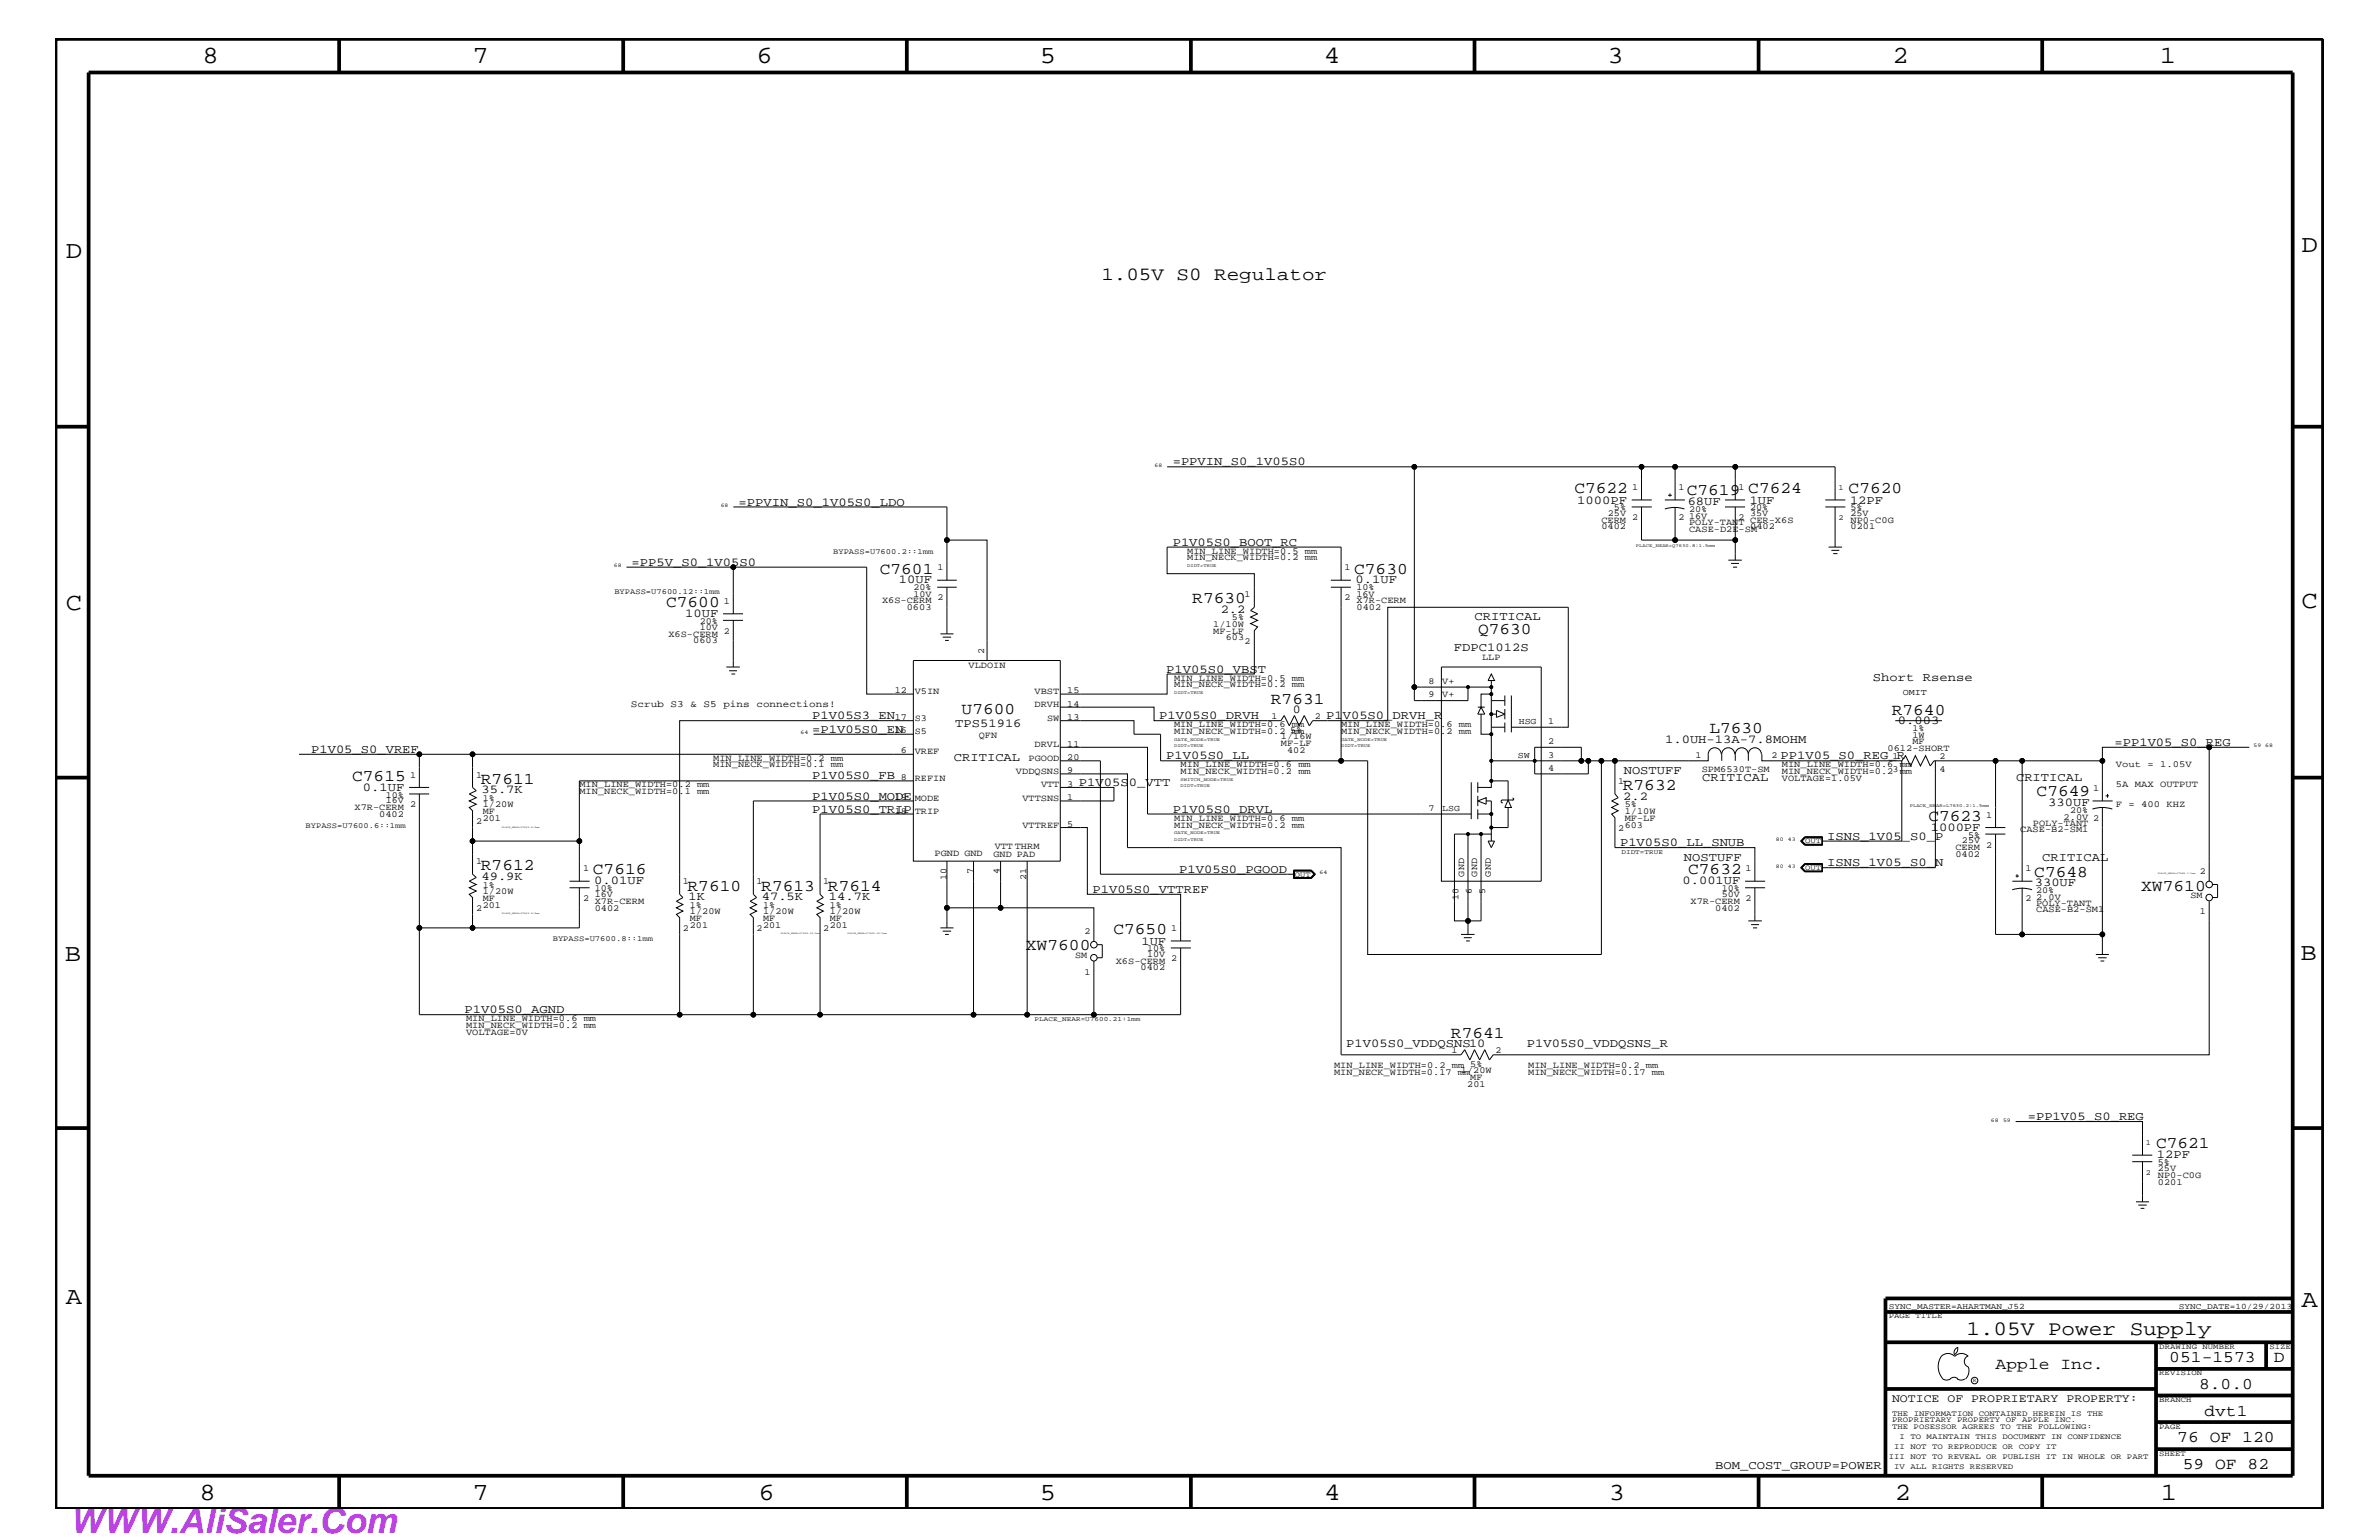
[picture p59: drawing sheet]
<svg xmlns="http://www.w3.org/2000/svg" width="432mm" height="279mm" viewBox="0 0 432 279" stroke-linecap="round" stroke-linejoin="round" font-family="sans-serif">
<defs><g id="words">
<text font-size="6.3" fill="#bd42e3" x="12.7" y="278.1">WWW.AliSaler.Com</text>
<g font-size="4.5">
<text x="36.7" y="11.5">8</text>
<text x="85.8" y="11.5">7</text>
<text x="137.3" y="11.5">6</text>
<text x="188.7" y="11.5">5</text>
<text x="240.3" y="11.5">4</text>
<text x="291.8" y="11.5">3</text>
<text x="343.5" y="11.5">2</text>
<text x="392" y="11.5">1</text>
<text x="11.9" y="46.8">D</text>
<text x="417.7" y="45.7">D</text>
<text x="11.9" y="110.6">C</text>
<text x="417.7" y="110.4">C</text>
<text x="11.8" y="174.3">B</text>
<text x="417.6" y="174.2">B</text>
<text x="11.9" y="236.7">A</text>
<text x="417.7" y="237.1">A</text>
<text x="36.2" y="272.1">8</text>
<text x="85.8" y="272.1">7</text>
<text x="137.7" y="272.1">6</text>
<text x="188.7" y="272.1">5</text>
<text x="240.4" y="272.1">4</text>
<text x="292" y="272.1">3</text>
<text x="343.9" y="272.1">2</text>
<text x="392.2" y="272.1">1</text>
</g>
<text font-size="3.7" x="356.9" y="242.3">1.05V Power Supply</text>
<text font-size="3.4" x="199.9" y="50.7">1.05V S0 Regulator</text>
<g font-size="3">
<text x="285.8" y="89.5">C7622</text>
<text x="306.2" y="89.9">C7619 C7624</text>
<text x="335.5" y="89.5">C7620</text>
<text x="159.7" y="104.1">C7601</text>
<text x="245.8" y="104.1">C7630</text>
<text x="120.9" y="110.2">C7600</text>
<text x="216.4" y="109.4">R7630</text>
<text x="268.3" y="115">Q7630</text>
<text x="174.5" y="129.6">U7600</text>
<text x="230.7" y="127.7">R7631</text>
<text x="343.4" y="129.7">R7640</text>
<text x="310.3" y="133">L7630</text>
<text x="63.9" y="141.7">C7615</text>
<text x="87.3" y="142.2">R7611</text>
<text x="294.6" y="143.4">R7632</text>
<text x="350" y="149">C7623</text>
<text x="369.7" y="144.5">C7649</text>
<text x="87.3" y="157.9">R7612</text>
<text x="107.6" y="158.6">C7616</text>
<text x="124.8" y="161.6">R7610</text>
<text x="138.2" y="161.6">R7613</text>
<text x="150.3" y="161.6">R7614</text>
<text x="306.4" y="158.6">C7632</text>
<text x="369.2" y="159">C7648</text>
<text x="388.6" y="161.6">XW7610</text>
<text x="186.2" y="172.4">XW7600</text>
<text x="202.1" y="169.5">C7650</text>
<text x="263.4" y="188.3">R7641</text>
<text x="391.3" y="208.3">C7621</text>
<text x="362.2" y="248.4">Apple Inc.</text>
<text x="393.7" y="247.1">051-1573</text>
<text x="399.2" y="252">8.0.0</text>
<text x="412.7" y="247.1">D</text>
<text x="400.1" y="256.8">dvt1</text>
<text x="395.2" y="261.6">76 OF 120</text>
<text x="396.2" y="266.6">59 OF 82</text>
</g>
<g font-size="2.2">
<text x="212.9" y="84.4">=PPVIN_S0_1V05S0</text>
<text x="134" y="91.7">=PPVIN_S0_1V05S0_LDO</text>
<text x="286.3" y="91.4">1000PF</text>
<text x="306.3" y="91.6">68UF</text>
<text x="317.6" y="91.4">1UF</text>
<text x="335.8" y="91.4">12PF</text>
<text x="212.9" y="99">P1V05S0_BOOT_RC</text>
<text x="114.6" y="102.6">=PP5V_S0_1V05S0</text>
<text x="163.2" y="105.9">10UF</text>
<text x="246" y="105.9">0.1UF</text>
<text x="124.4" y="112">10UF</text>
<text x="221.6" y="111.2">2.2</text>
<text x="267.6" y="112.6">CRITICAL</text>
<text x="263.9" y="118.1">FDPC1012S</text>
<text x="211.7" y="122">P1V05S0_VBST</text>
<text x="339.9" y="123.6">Short Rsense</text>
<text x="147.4" y="130.5">P1V05S3_EN</text>
<text x="173.4" y="131.9">TPS51916</text>
<text x="210.4" y="130.5">P1V05S0_DRVH</text>
<text x="234.7" y="129.4">0</text>
<text x="240.7" y="130.5">P1V05S0_DRVH_R</text>
<text x="344.5" y="131.3">0.003</text>
<text x="56.5" y="136.6">P1V05_S0_VREF</text>
<text x="147.4" y="133">=P1V05S0_EN</text>
<text x="211.7" y="137.8">P1V05S0_LL</text>
<text x="302.2" y="134.7">1.0UH-13A-7.8MOHM</text>
<text x="323.2" y="137.8">PP1V05_S0_REG_R</text>
<text x="383.8" y="135.3">=PP1V05_S0_REG</text>
<text x="65.9" y="143.5">0.1UF</text>
<text x="87.4" y="144">35.7K</text>
<text x="147.4" y="141.4">P1V05S0_FB</text>
<text x="173.1" y="138">CRITICAL</text>
<text x="195.8" y="142.6">P1V05S0_VTT</text>
<text x="294.7" y="140.4">NOSTUFF</text>
<text x="308.9" y="141.7">CRITICAL</text>
<text x="365.9" y="141.7">CRITICAL</text>
<text x="147.4" y="145.1">P1V05S0_MODE</text>
<text x="147.4" y="147.5">P1V05S0_TRIP</text>
<text x="212.9" y="147.5">P1V05S0_DRVL</text>
<text x="294.6" y="145.1">2.2</text>
<text x="371.8" y="146.2">330UF</text>
<text x="294" y="153.5">P1V05S0_LL_SNUB</text>
<text x="331.6" y="152.3">ISNS_1V05_S0_P</text>
<text x="350.4" y="150.7">1000PF</text>
<text x="87.4" y="159.7">49.9K</text>
<text x="107.9" y="160.5">0.01UF</text>
<text x="198.3" y="162">P1V05S0_VTTREF</text>
<text x="214" y="158.4">P1V05S0_PGOOD</text>
<text x="305.4" y="160.5">0.001UF</text>
<text x="305.6" y="156.2">NOSTUFF</text>
<text x="331.6" y="157.2">ISNS_1V05_S0_N</text>
<text x="369.3" y="160.7">330UF</text>
<text x="370.7" y="156.2">CRITICAL</text>
<text x="125" y="163.4">1K</text>
<text x="138.3" y="163.4">47.5K</text>
<text x="150.5" y="163.4">14.7K</text>
<text x="207.2" y="171.4">1UF</text>
<text x="84.3" y="183.8">P1V05S0_AGND</text>
<text x="244.3" y="189.9">P1V05S0_VDDQSNS10</text>
<text x="277.1" y="189.9">P1V05S0_VDDQSNS_R</text>
<text x="368" y="203.2">=PP1V05_S0_REG</text>
<text x="391.5" y="210.2">12PF</text>
<text x="311.3" y="266.6">BOM_COST_GROUP=POWER</text>
</g>
<text font-size="2.1" x="343.4" y="254.4">NOTICE OF PROPRIETARY PROPERTY:</text>
<text font-size="1.8" x="114.5" y="128.3">Scrub S3 &amp; S5 pins connections!</text>
<g font-size="1.7">
<text x="296.2" y="88.9">1</text>
<text x="304.6" y="88.9">1</text>
<text x="315.6" y="88.9">1</text>
<text x="290.7" y="94.9">CERM</text>
<text x="291.8" y="93.7">25V</text>
<text x="292.9" y="92.6">5%</text>
<text x="296.2" y="94.3">2</text>
<text x="304.6" y="94.3">2</text>
<text x="306.6" y="94.2">16V</text>
<text x="306.6" y="95.2">POLY-TANT CER-X6S</text>
<text x="306.6" y="92.9">20%</text>
<text x="315.6" y="94.3">2</text>
<text x="317.7" y="93.7">35V</text>
<text x="317.7" y="92.6">20%</text>
<text x="335.9" y="92.6">5%</text>
<text x="335.9" y="94.9">NP0-C0G</text>
<text x="335.9" y="93.7">25V</text>
<text x="215.5" y="100.4">MIN_LINE_WIDTH=0.5 mm</text>
<text x="215.5" y="101.6">MIN_NECK_WIDTH=0.2 mm</text>
<text x="290.7" y="96">0402</text>
<text x="306.6" y="96.5">CASE-D2E-SM</text>
<text x="317.7" y="96">0402</text>
<text x="335.9" y="96">0201</text>
<text x="165.8" y="107.1">20%</text>
<text x="170.2" y="103.5">1</text>
<text x="244" y="103.5">1</text>
<text x="246.2" y="107.1">10%</text>
<text x="127" y="113.1">20%</text>
<text x="131.4" y="109.5">1</text>
<text x="160.1" y="109.4">X6S-CERM</text>
<text x="164.6" y="110.6">0603</text>
<text x="165.8" y="108.2">10V</text>
<text x="170.2" y="108.9">2</text>
<text x="220.2" y="113.7">1/10W</text>
<text x="223.6" y="112.6">5%</text>
<text x="225.9" y="108.3">1</text>
<text x="244" y="108.9">2</text>
<text x="246.2" y="108.2">16V</text>
<text x="246.2" y="110.6">0402</text>
<text x="246.2" y="109.4">X7R-CERM</text>
<text x="121.3" y="115.5">X6S-CERM</text>
<text x="125.8" y="116.7">0603</text>
<text x="127" y="114.2">10V</text>
<text x="131.4" y="115">2</text>
<text x="178.6" y="118.6" transform="rotate(-90 178.6 118.6)">2</text>
<text x="220.2" y="115">MF-LF</text>
<text x="222.5" y="116.2">603</text>
<text x="225.9" y="116.8">2</text>
<text x="269" y="119.8">LLP</text>
<text x="162.4" y="125.8">12</text>
<text x="166" y="125.9">V5IN</text>
<text x="175.8" y="121.3">VLDOIN</text>
<text x="187.8" y="125.9">VBST</text>
<text x="193.7" y="125.8">15</text>
<text x="213.1" y="124.7">MIN_NECK_WIDTH=0.2 mm</text>
<text x="213.1" y="123.5">MIN_LINE_WIDTH=0.5 mm</text>
<text x="259.2" y="124.1">8</text>
<text x="261.8" y="124.1">V+</text>
<text x="162.4" y="130.7">17</text>
<text x="166" y="130.8">S3</text>
<text x="187.8" y="128.3">DRVH</text>
<text x="190.1" y="130.8">SW</text>
<text x="193.7" y="128.2">14</text>
<text x="193.7" y="130.7">13</text>
<text x="213.1" y="131.9">MIN_LINE_WIDTH=0.6 mm</text>
<text x="230.8" y="130.4">1</text>
<text x="238.7" y="130.4">2</text>
<text x="243.4" y="131.9">MIN_LINE_WIDTH=0.6 mm</text>
<text x="259.2" y="126.5">9</text>
<text x="261.8" y="126.5">V+</text>
<text x="281" y="131.3">1</text>
<text x="162.4" y="133">16</text>
<text x="163.5" y="136.7">6</text>
<text x="166" y="133.2">S5</text>
<text x="166" y="136.8">VREF</text>
<text x="177.7" y="133.9">QFN</text>
<text x="187.8" y="135.6">DRVL</text>
<text x="193.7" y="135.5">11</text>
<text x="193.7" y="137.9">20</text>
<text x="213.1" y="133.2">MIN_NECK_WIDTH=0.2 mm</text>
<text x="232.5" y="134.1">1/16W</text>
<text x="232.5" y="135.3">MF-LF</text>
<text x="233.6" y="136.6">402</text>
<text x="234.2" y="133">5%</text>
<text x="243.4" y="133.2">MIN_NECK_WIDTH=0.2 mm</text>
<text x="281" y="135">2</text>
<text x="281" y="137.4">3</text>
<text x="307.8" y="137.4">1</text>
<text x="321.6" y="137.4">2</text>
<text x="342.6" y="136.3">0612-SHORT</text>
<text x="343.5" y="137.7">1</text>
<text x="347.1" y="133.9">1W</text>
<text x="347.1" y="132.7">1%</text>
<text x="347.1" y="135.1">MF</text>
<text x="352" y="137.7">2</text>
<text x="74.4" y="141.1">1</text>
<text x="86.4" y="141.1">1</text>
<text x="105.2" y="142.9">MIN_LINE_WIDTH=0.2 mm</text>
<text x="129.5" y="139.2">MIN_NECK_WIDTH=0.1 mm</text>
<text x="129.5" y="138">MIN_LINE_WIDTH=0.2 mm</text>
<text x="163.5" y="141.5">8</text>
<text x="166" y="141.7">REFIN</text>
<text x="184.4" y="140.4">VDDQSNS</text>
<text x="186.7" y="138">PGOOD</text>
<text x="189" y="142.9">VTT</text>
<text x="193.7" y="142.8">3</text>
<text x="193.7" y="140.3">9</text>
<text x="214.3" y="140.4">MIN_NECK_WIDTH=0.2 mm</text>
<text x="214.3" y="139.2">MIN_LINE_WIDTH=0.6 mm</text>
<text x="281" y="139.8">4</text>
<text x="293.7" y="142.3">1</text>
<text x="308.9" y="140">SPM6530T-SM</text>
<text x="323.4" y="139.2">MIN_LINE_WIDTH=0.6 mm</text>
<text x="323.4" y="140.4">MIN_NECK_WIDTH=0.2 mm</text>
<text x="323.4" y="141.7">VOLTAGE=1.05V</text>
<text x="343.5" y="140">3</text>
<text x="352" y="140">4</text>
<text x="379.9" y="143.5">1</text>
<text x="384" y="139.2">Vout = 1.05V</text>
<text x="384" y="142.9">5A MAX OUTPUT</text>
<text x="64.3" y="147">X7R-CERM</text>
<text x="68.8" y="148.2">0402</text>
<text x="70" y="145.7">16V</text>
<text x="70" y="144.7">10%</text>
<text x="74.4" y="146.5">2</text>
<text x="86.4" y="149.5">2</text>
<text x="87.6" y="146.5">1/20W</text>
<text x="87.6" y="145.3">1%</text>
<text x="87.6" y="149">201</text>
<text x="87.6" y="147.7">MF</text>
<text x="105.2" y="144">MIN_NECK_WIDTH=0.1 mm</text>
<text x="162.4" y="145.1">19</text>
<text x="162.4" y="147.6">18</text>
<text x="166" y="145.3">MODE</text>
<text x="166" y="147.7">TRIP</text>
<text x="185.6" y="145.3">VTTSNS</text>
<text x="193.7" y="145.1">1</text>
<text x="213.1" y="149">MIN_LINE_WIDTH=0.6 mm</text>
<text x="259.2" y="147.1">7</text>
<text x="294.9" y="149">MF-LF</text>
<text x="294.9" y="147.7">1/10W</text>
<text x="294.9" y="146.5">5%</text>
<text x="360.5" y="148.4">1</text>
<text x="369" y="149.8">POLY-TANT</text>
<text x="374.6" y="148.7">2.0V 2</text>
<text x="375.8" y="147.5">20%</text>
<text x="384" y="146.5">F = 400 KHZ</text>
<text x="169.6" y="155.4">PGND GND</text>
<text x="180.3" y="155.6">GND PAD</text>
<text x="180.6" y="154.1">VTT THRM</text>
<text x="185.6" y="150.1">VTTREF</text>
<text x="193.7" y="150.1">5</text>
<text x="213.1" y="150.1">MIN_NECK_WIDTH=0.2 mm</text>
<text x="293.7" y="150.7">2</text>
<text x="294.9" y="150.1">603</text>
<text x="354.9" y="155.5">0402</text>
<text x="354.9" y="154.3">CERM</text>
<text x="356.1" y="153">25V</text>
<text x="357.2" y="152">5%</text>
<text x="360.5" y="153.8">2</text>
<text x="366.7" y="151">CASE-B2-SM1</text>
<text x="86.4" y="156.8">1</text>
<text x="87.6" y="161.1">1%</text>
<text x="105.8" y="158">1</text>
<text x="107.9" y="161.7">10%</text>
<text x="124" y="160.5">1</text>
<text x="137.3" y="160.5">1</text>
<text x="149.4" y="160.5">1</text>
<text x="171.8" y="159.6" transform="rotate(-90 171.8 159.6)">10</text>
<text x="176.6" y="158.5" transform="rotate(-90 176.6 158.5)">7</text>
<text x="181.4" y="158.5" transform="rotate(-90 181.4 158.5)">4</text>
<text x="186.3" y="159.6" transform="rotate(-90 186.3 159.6)">21</text>
<text x="265.8" y="159" transform="rotate(-90 265.8 159)">GND</text>
<text x="268.1" y="159" transform="rotate(-90 268.1 159)">GND</text>
<text x="270.6" y="159" transform="rotate(-90 270.6 159)">GND</text>
<text x="312.5" y="161.7">10%</text>
<text x="316.8" y="158">1</text>
<text x="367.6" y="158">1</text>
<text x="369.6" y="162">20%</text>
<text x="399.3" y="158.6">2</text>
<text x="86.4" y="165.3">2</text>
<text x="87.6" y="162.2">1/20W</text>
<text x="87.6" y="164.7">201</text>
<text x="87.6" y="163.5">MF</text>
<text x="105.8" y="163.5">2 X7R-CERM</text>
<text x="107.9" y="162.8">16V</text>
<text x="107.9" y="165.2">0402</text>
<text x="125.2" y="165.9">1/20W</text>
<text x="125.2" y="164.7">1%</text>
<text x="125.2" y="167.1">MF</text>
<text x="138.5" y="165.9">1/20W</text>
<text x="138.5" y="164.7">1%</text>
<text x="138.5" y="167.1">MF</text>
<text x="150.6" y="165.9">1/20W</text>
<text x="150.6" y="164.7">1%</text>
<text x="150.6" y="167.1">MF</text>
<text x="264.8" y="163.3" transform="rotate(-90 264.8 163.3)">10</text>
<text x="267.1" y="162.2" transform="rotate(-90 267.1 162.2)">6</text>
<text x="269.6" y="162.2" transform="rotate(-90 269.6 162.2)">5</text>
<text x="306.8" y="163.9">X7R-CERM 2</text>
<text x="311.3" y="165.2">0402</text>
<text x="312.5" y="162.8">50V</text>
<text x="367.6" y="163.5">2</text>
<text x="369.6" y="163.3">2.0V</text>
<text x="369.6" y="164.4">POLY-TANT</text>
<text x="369.6" y="165.6">CASE-B2-SM1</text>
<text x="397.6" y="162.8">SM</text>
<text x="399.3" y="165.9">1</text>
<text x="124" y="168.9">2</text>
<text x="125.2" y="168.3">201</text>
<text x="137.3" y="168.9">2</text>
<text x="138.5" y="168.3">201</text>
<text x="149.4" y="168.9">2</text>
<text x="150.6" y="168.3">201</text>
<text x="195.2" y="173.8">SM</text>
<text x="196.8" y="169.5">2</text>
<text x="208.2" y="173.7">10V</text>
<text x="208.2" y="172.6">10%</text>
<text x="212.6" y="168.9">1</text>
<text x="196.8" y="176.8">1</text>
<text x="202.5" y="174.9">X6S-CERM</text>
<text x="207" y="176.1">0402</text>
<text x="212.6" y="174.4">2</text>
<text x="84.6" y="185.3">MIN_LINE_WIDTH=0.6 mm</text>
<text x="84.6" y="186.5">MIN_NECK_WIDTH=0.2 mm</text>
<text x="84.6" y="187.7">VOLTAGE=0V</text>
<text x="263.5" y="191">1</text>
<text x="271.4" y="191">2</text>
<text x="242.1" y="193.7">MIN_LINE_WIDTH=0.2 mm 5%</text>
<text x="242.1" y="195">MIN_NECK_WIDTH=0.17 mm</text>
<text x="265.2" y="194.8">1/20W</text>
<text x="266.3" y="197.2">201</text>
<text x="266.9" y="195.9">MF</text>
<text x="277.4" y="195">MIN_NECK_WIDTH=0.17 mm</text>
<text x="277.4" y="193.7">MIN_LINE_WIDTH=0.2 mm</text>
<text x="391.7" y="214.9">0201</text>
<text x="391.7" y="213.6">NP0-C0G</text>
<text x="391.7" y="212.5">25V</text>
<text x="391.7" y="211.4">5%</text>
</g>
<g font-size="1.6">
<text x="275.7" y="131.3">HSG</text>
<text x="345.4" y="126.2">OMIT</text>
<text x="275.5" y="137.4">SW</text>
<text x="261.8" y="147.1">LSG</text>
</g>
<g font-size="1.5">
<text x="342.8" y="237.4">SYNC_MASTER=AHARTMAN_J52</text>
<text x="395.5" y="237.4">SYNC_DATE=10/29/2013</text>
</g>
<g font-size="1.4">
<text x="333.7" y="88.9">1</text>
<text x="333.7" y="94.3">2</text>
<text x="151.2" y="100.4">BYPASS=U7600.2::1mm</text>
<text x="111.5" y="107.7">BYPASS=U7600.12::1mm</text>
<text x="55.5" y="150.1">BYPASS=U7600.6::1mm</text>
<text x="327.7" y="152.9">OUT</text>
<text x="235" y="159">OUT</text>
<text x="327.7" y="157.8">OUT</text>
<text x="100.3" y="170.7">BYPASS=U7600.8::1mm</text>
<text x="389.5" y="207.7">1</text>
<text x="389.5" y="213.2">2</text>
<text x="342.8" y="239.2">PAGE TITLE</text>
<text x="391.9" y="244.7">DRAWING NUMBER</text>
<text x="411.9" y="244.7">SIZE</text>
<text x="391.9" y="249.5">REVISION</text>
<text x="343.4" y="256.8">THE INFORMATION CONTAINED HEREIN IS THE</text>
<text x="391.9" y="254.4">BRANCH</text>
<text x="343.4" y="258">PROPRIETARY PROPERTY OF APPLE INC.</text>
<text x="343.4" y="259.3">THE POSESSOR AGREES TO THE FOLLOWING:</text>
<text x="343.8" y="262.9">II NOT TO REPRODUCE OR COPY IT</text>
<text x="344.8" y="261.1">I TO MAINTAIN THIS DOCUMENT IN CONFIDENCE</text>
<text x="391.9" y="259.3">PAGE</text>
<text x="342.8" y="264.7">III NOT TO REVEAL OR PUBLISH IT IN WHOLE OR PART</text>
<text x="343.8" y="266.6">IV ALL RIGHTS RESERVED</text>
<text x="391.9" y="264.1">SHEET</text>
</g>
<g font-size="1.2">
<text x="294.3" y="155">DIDT=TRUE</text>
<text x="187.8" y="185.3">PLACE_NEAR=U7600.21:1mm</text>
</g>
<g font-size="1">
<text x="209.5" y="84.7">68</text>
<text x="130.8" y="92">68</text>
<text x="111.4" y="102.9">68</text>
<text x="145.3" y="133.2">64</text>
<text x="409" y="135.6">59 68</text>
<text x="322.3" y="152.6">80</text>
<text x="324.5" y="152.6">43</text>
<text x="239.5" y="158.6">64</text>
<text x="322.3" y="157.4">80</text>
<text x="324.5" y="157.4">43</text>
<text x="361.4" y="203.5">68</text>
<text x="363.6" y="203.5">59</text>
<text x="358.1" y="250.7">R</text>
</g>
<g font-size=".8">
<text x="296.9" y="99.3">PLACE_NEAR=Q7630.8:1.5mm</text>
<text x="215.5" y="102.9">DIDT=TRUE</text>
<text x="213.1" y="125.9">DIDT=TRUE</text>
<text x="213.1" y="135.6">DIDT=TRUE</text>
<text x="213.1" y="134.4">GATE_NODE=TRUE</text>
<text x="243.4" y="135.6">DIDT=TRUE</text>
<text x="243.4" y="134.4">GATE_NODE=TRUE</text>
<text x="214.3" y="142.9">DIDT=TRUE</text>
<text x="214.3" y="141.7">SWITCH_NODE=TRUE</text>
<text x="346.6" y="146.5">PLACE_NEAR=L7630.2:1.5mm</text>
<text x="213.1" y="152.6">DIDT=TRUE</text>
<text x="213.1" y="151.3">GATE_NODE=TRUE</text>
</g>
<g font-size=".4">
<text x="91.1" y="150.1">PLACE_NEAR=U7600.8:5mm</text>
<text x="391.7" y="158.6">PLACE_NEAR=C7648.1:1mm</text>
<text x="91.1" y="165.9">PLACE_NEAR=U7600.8:5mm</text>
<text x="141.7" y="169.5">PLACE_NEAR=U7600.19:3mm</text>
<text x="153.8" y="169.5">PLACE_NEAR=U7600.18:3mm</text>
</g>
</g></defs>
<g fill="none" stroke="#000" stroke-width=".18">
<path d="M133.1 92h38.8v13.3M171.9 98h7.3v21.8M211.8 84.7h86.1M256.7 84.7v40M296.2 92h3.6M296.2 90.7h3.6M297.9 92v6h6.1M302.2 92.3a5.8 5.8 0 0 1 3.5 0M302.2 90.7h3.6M302.8 89.9h.6M303.1 89.5v.6M304 84.7h11"/>
<path d="M304 92v6h11M304 84.7v6M304 84.7h-6.1v6M313.1 90.7h3.6M313.1 92h3.6M315 90.7v-6h18.1v6M315 92v9.6M331.3 90.7h3.6M331.3 92h3.6M331.9 99.3h2.4M332.4 99.9h1.4M333.1 92v7.3"/>
<path d="M113.7 102.9h43.6v23h8.5M131.2 112.6h3.7M131.2 111.4h3.7M133.1 102.9v8.5M133.1 112.6v8.4M165.8 119.8h26.6v36.4h-26.6zM170.1 105.3h3.6M170.1 106.5h3.6M170.7 115h2.4M171.1 115.6h1.5M171.5 116.2h.7M171.9 106.5v8.5"/>
<path d="M241.6 106.5h3.6M241.6 105.3h3.6M243.4 105.3v-6h-31.6v4.8h15.9v6.1l-.7 .6 1.3 .6-1.3 .6 1.3 .6-1.3 .5 1.3 .6-.6 .7v7.9h-15.9v3.6h-19.4M243.4 106.5v31.5h4.8v35.2h42.5v-35.2h-2.4M313.7 101.6h2.4M314.2 102.2h1.4M314.5 102.9h.8M332.7 100.4h.8M54.3 136.8h21.8M76.1 136.8h9.7v6.1l.6 .6-1.2 .5 1.2 .7-1.2 .6 1.2 .6-1.2 .6 .6 .6v11.5l.6 .6-1.2 .7 1.2 .6-1.2 .6 1.2 .6-1.2 .5 .6 .6v5.5h19.4v-7.2M76.1 136.8v6.1M85.8 136.8h80"/>
<path d="M131.8 121h2.5M132.3 121.7h1.5M132.8 122.3h.6M147.7 133.2h18.1M165.8 130.8h-42.4v31.4l.6 .6-1.2 .7 1.2 .6-1.2 .6 1.2 .6-1.2 .6 .6 .6v17.6h13.3M192.4 128.3h17.1v2.5h23l.6-1 .9 1.9 .9-1.9 .9 1.9 .9-1.9 1 1.9 .6-.9h13.6v-20.6h32.7v21.7h-10.3M192.4 135.6h15.9v12.1h58.7M192.4 130.8h13.4v2.4h4.9v4.8h32.7M192.4 138h7.3v20.6h35.3M261.6 121h18.1v38.9h-18.1zM266.4 124.7v2.4h-9.7v-2.4h14M268.2 128.3h1.3"/>
<path d="M268.8 129.6v3.6h1.9M268.8 128.3l.7 1.3h-1.3zM270.7 138h16.3v-2.4h-8.4v4.8h9.7v-2.4M270.7 123.5v19.4h-2.5M270.7 127.1h2.4M270.7 122.3l.6 1.2h-1.2zM270.7 131.9h2.4M270.7 125.9h-1.9v2.4M270.7 129.6h.9M271.6 128.9l1.5 .7-1.5 .6zM273.1 126.2v1.8M273.1 128.6v1.9"/>
<path d="M273.1 131.1v1.8M274.3 126.2v6.7M287 138h1.3M290.7 138h2.4M312.4 136.8a1.19 1.19 0 0 0-1.2-1.1 1.19 1.19 0 0 0-1.2 1.1v1.2h-16.9v6l.6 .7-1.2 .6 1.2 .6-1.2 .6 1.2 .6-1.2 .6 .6 .7v5.4h25.4v6.1M314.9 136.8a1.19 1.19 0 0 0-1.2-1.1 1.19 1.19 0 0 0-1.2 1.1v1.2M317.3 136.8a1.19 1.19 0 0 0-1.2-1.1 1.19 1.19 0 0 0-1.1 1.1v1.2M317.3 136.8v1.2M317.3 136.8a1.19 1.19 0 0 1 1.2-1.1 1.19 1.19 0 0 1 1.2 1.1M319.8 136.8v1.2h25.4l.7-.9 .9 1.9 .8-1.9 1 1.9 .9-1.9 .9 1.9 .6-1h11.2M344 130.8h8.5M345.2 138v14.6h-14.5"/>
<path d="M351.3 138v19.4h-20.6M367 138h-4.8v12.1M381.6 138h-14.6v21.9M401 135.6h-19.4v9.7M408.3 135.6h-7.3v24.3M74.3 144h3.6M74.3 142.9h3.6M76.1 144v40.1h47.3M85.8 152.6h19.4v7.3M103.4 159.9h3.6M165.8 147.7h-17v14.5l.6 .6-1.1 .7 1.1 .6-1.1 .6 1.1 .6-1.1 .6 .5 .6v17.6h27.9M165.8 145.3h-29.1v16.9l.6 .6-1.2 .7 1.2 .6-1.2 .6 1.2 .6-1.2 .6 .6 .6v17.6h12.1"/>
<path d="M165.8 141.7h-60.6v10.9M171.9 156.2v8.5h9.7v-8.5M176.7 156.2v27.9h9.7M186.4 156.2v27.9h12.1M192.4 150.1h5v12.1h16.9v8.5M192.4 142.9h9.8v2.4h-9.8M192.4 140.4h12.2v13.4h38.8v37.6h21.8l.7-1 .9 1.9 .8-1.9 1 1.9 .9-1.9 .8 1.9 .7-.9h130v-27.9M234.8 157.8h3.2l.8 .8-.8 .8h-3.2zM234.8 157.9h3.2l.7 .7-.7 .8M234.9 158h3.1l.6 .6-.6 .7h-3.1zM237.9 158l.6 .6-.6 .6h-3v-1.2M266.4 151.3v18.2"/>
<path d="M267 141.9v6.7M268.2 147.7h2.5M268.2 141.9v1.9M268.2 144.4v1.8M268.2 146.8v1.8M268.2 145.3l1.5-.6v1.2zM268.8 151.3v15.8h-4.8v-15.8h6.7M269.7 145.3h1v7.3M270.1 152.6h1.2l-.6 1.2zM270.7 141.7h3v3.4l.6 1.4h-1.2l.6-1.4M272.7 145.1h2M272.8 145.2h-.3v.2v.2h.3"/>
<path d="M273.7 146.5v3.6h-3M274.5 144.8l.2 .2-.2 .1M316.7 159.9h3.7M326.8 152.6l.8-.8h3.2v1.6h-3.2zM326.8 157.4l.8-.7h3.2v1.5h-3.2zM327 152.6l.7-.7h3v1.3h-3zM327.6 151.8l-.7 .8 .7 .7h3.2M327.7 156.7l-.7 .7 .7 .7M330.7 152h-3l-.6 .6 .6 .6M330.7 156.8h-3l-.6 .6 .6 .6h3M330.7 156.7v1.4M330.8 156.7h-3.2l-.7 .7 .7 .7h3.2"/>
<path d="M360.3 151.3h3.7M360.3 150.1h3.7M362.2 151.3v18.2h4.8M365.3 159.9h3.6M365.8 158.9h.6M366.1 158.6v.6M379.8 146.8a5.8 5.8 0 0 1 3.6 0M379.8 145.3h3.7M381.6 146.5v26.7M382.2 144.4h.6M382.5 144v.7M76.1 168.3h9.7"/>
<path d="M103.4 161.1h3.6M170.7 168.3h2.4M171.1 168.9h1.5M171.5 169.5h.7M171.9 164.7v3.6M181.6 164.7h16.9v6M199.1 171.4h1v2.4h-1M212.5 172h3.7M212.5 170.7h3.7M214.3 172v12.1h-15.8v-9.7M265.2 169.5h2.4M265.7 170.1h1.4"/>
<path d="M266.1 170.7h.7M316.7 161.1h3.7M317.3 167.1h2.5M317.8 167.8h1.5M318.2 168.3h.7M318.5 161.1v6M365.2 161.4a5.9 5.9 0 0 1 3.6 0M367 161.1v8.4h14.6M380.4 173.2h2.4M380.8 173.8h1.6M381.3 174.4h.6M401.6 160.5h.9v2.3h-.9"/>
<path d="M365.8 203.5h23.1v6.1M387 209.6h3.7M387 210.8h3.7M387.7 218h2.4M388.1 218.6h1.5M388.5 219.2h.7M388.9 210.8v7.2M352.3 246.1a1.72 1.72 0 0 1 2.5 0 1.69 1.69 0 0 1 2.4 0M352.4 246a3.2 3.2 0 0 0 .4 4.3l.8 .1 .4-.2M354 250.2l.7-.3 .7 .3M355.2 250.2l.7 .2 .7-.2M355.3 244.4v.3a1.18 1.18 0 0 1-.6 1.1"/>
<path d="M355.4 244.4a.99 .99 0 0 0-.6 1.4M357.2 246a1.04 1.04 0 0 0-.7 1 1.04 1.04 0 0 0 .7 1M357.3 248l.1 .7a2.11 2.11 0 0 1-.6 1.5"/>
<circle cx="171.9" cy="98" r=".42"/>
<circle cx="256.7" cy="84.7" r=".42"/>
<circle cx="297.9" cy="84.7" r=".42"/>
<circle cx="304" cy="84.7" r=".42"/>
<circle cx="304" cy="98" r=".42"/>
<circle cx="315" cy="84.7" r=".42"/>
<circle cx="315" cy="98" r=".42"/>
<circle cx="133.1" cy="102.9" r=".42"/>
<circle cx="76.1" cy="136.8" r=".42"/>
<circle cx="85.8" cy="136.8" r=".42"/>
<circle cx="243.4" cy="138" r=".42"/>
<circle cx="256.7" cy="124.7" r=".42"/>
<circle cx="266.4" cy="124.7" r=".25"/>
<circle cx="270.7" cy="124.7" r=".25"/>
<circle cx="270.7" cy="138" r=".25"/>
<circle cx="270.7" cy="129.6" r=".25"/>
<circle cx="270.7" cy="133.2" r=".25"/>
<circle cx="270.7" cy="125.9" r=".25"/>
<circle cx="278.6" cy="138" r=".25"/>
<circle cx="287" cy="138" r=".42"/>
<circle cx="288.3" cy="138" r=".42"/>
<circle cx="290.7" cy="138" r=".42"/>
<circle cx="293.1" cy="138" r=".42"/>
<circle cx="362.2" cy="138" r=".42"/>
<circle cx="367" cy="138" r=".42"/>
<circle cx="381.6" cy="138" r=".42"/>
<circle cx="401" cy="135.6" r=".42"/>
<circle cx="85.8" cy="152.6" r=".42"/>
<circle cx="105.2" cy="152.6" r=".42"/>
<circle cx="266.4" cy="151.3" r=".25"/>
<circle cx="268.8" cy="151.3" r=".25"/>
<circle cx="270.7" cy="150.1" r=".25"/>
<circle cx="270.7" cy="141.7" r=".25"/>
<circle cx="270.7" cy="147.7" r=".25"/>
<circle cx="76.1" cy="168.3" r=".42"/>
<circle cx="85.8" cy="168.3" r=".42"/>
<circle cx="171.9" cy="164.7" r=".42"/>
<circle cx="181.6" cy="164.7" r=".42"/>
<circle cx="198.5" cy="173.8" r=".59"/>
<circle cx="198.5" cy="171.4" r=".59"/>
<circle cx="266.4" cy="167.1" r=".42"/>
<circle cx="367" cy="169.5" r=".42"/>
<circle cx="381.6" cy="169.5" r=".42"/>
<circle cx="401" cy="162.8" r=".59"/>
<circle cx="401" cy="160.5" r=".59"/>
<circle cx="123.4" cy="184.1" r=".42"/>
<circle cx="136.7" cy="184.1" r=".42"/>
<circle cx="148.8" cy="184.1" r=".42"/>
<circle cx="176.7" cy="184.1" r=".42"/>
<circle cx="186.4" cy="184.1" r=".42"/>
<circle cx="198.5" cy="184.1" r=".42"/>
<circle cx="358.4" cy="250.5" r=".59"/>
</g>
<g fill="#000">
<circle cx="171.9" cy="98" r=".42"/>
<circle cx="256.7" cy="84.7" r=".42"/>
<circle cx="297.9" cy="84.7" r=".42"/>
<circle cx="304" cy="98" r=".42"/>
<circle cx="304" cy="84.7" r=".42"/>
<circle cx="315" cy="98" r=".42"/>
<circle cx="315" cy="84.7" r=".42"/>
<circle cx="133.1" cy="102.9" r=".42"/>
<circle cx="76.1" cy="136.8" r=".42"/>
<circle cx="85.8" cy="136.8" r=".42"/>
<circle cx="243.4" cy="138" r=".42"/>
<circle cx="256.7" cy="124.7" r=".42"/>
<circle cx="266.4" cy="124.7" r=".25"/>
<circle cx="270.7" cy="138" r=".25"/>
<circle cx="270.7" cy="125.9" r=".25"/>
<circle cx="270.7" cy="124.7" r=".25"/>
<circle cx="270.7" cy="133.2" r=".25"/>
<circle cx="270.7" cy="129.6" r=".25"/>
<circle cx="278.6" cy="138" r=".25"/>
<circle cx="287" cy="138" r=".42"/>
<circle cx="288.3" cy="138" r=".42"/>
<circle cx="290.7" cy="138" r=".42"/>
<circle cx="293.1" cy="138" r=".42"/>
<circle cx="362.2" cy="138" r=".42"/>
<circle cx="367" cy="138" r=".42"/>
<circle cx="381.6" cy="138" r=".42"/>
<circle cx="401" cy="135.6" r=".42"/>
<circle cx="85.8" cy="152.6" r=".42"/>
<circle cx="105.2" cy="152.6" r=".42"/>
<circle cx="266.4" cy="151.3" r=".25"/>
<circle cx="268.8" cy="151.3" r=".25"/>
<circle cx="270.7" cy="147.7" r=".25"/>
<circle cx="270.7" cy="150.1" r=".25"/>
<circle cx="270.7" cy="141.7" r=".25"/>
<circle cx="76.1" cy="168.3" r=".42"/>
<circle cx="85.8" cy="168.3" r=".42"/>
<circle cx="171.9" cy="164.7" r=".42"/>
<circle cx="181.6" cy="164.7" r=".42"/>
<circle cx="266.4" cy="167.1" r=".42"/>
<circle cx="367" cy="169.5" r=".42"/>
<circle cx="381.6" cy="169.5" r=".42"/>
<circle cx="123.4" cy="184.1" r=".42"/>
<circle cx="136.7" cy="184.1" r=".42"/>
<circle cx="148.8" cy="184.1" r=".42"/>
<circle cx="176.7" cy="184.1" r=".42"/>
<circle cx="186.4" cy="184.1" r=".42"/>
<circle cx="198.5" cy="184.1" r=".42"/>
</g>
<g fill="none" stroke="#000" stroke-width=".68" stroke-linecap="butt">
<path d="M10.1 7.1h411.5v266.7h-411.5zM16.1 13.2h400v254.5h-400zM61.6 7.1v6.1M113.1 7.1v6.1M164.6 7.1v6.1M216.2 7.1v6.1M267.6 7.1v6.1M319.2 7.1v6.1M370.7 7.1v6.1M10.1 77.4h6M416.1 77.4h5.5M10.1 141.1h6"/>
<path d="M416.1 141.1h5.5M10.1 204.7h6M416.1 204.7h5.5M342.2 238h73.9M416.1 235.6h-73.9v32.1M342.2 252h49.1M342.2 243.5h73.9M391.3 258h24.8M391.3 253.2h24.8M391.3 248.4h24.8M391.3 243.5v24.2M411.3 243.5v4.9"/>
<path d="M61.6 267.7v6.1M113.1 267.7v6.1M164.6 267.7v6.1M216.2 268v5.8M267.6 267.7v6.1M319.2 267.7v6.1M370.7 267.7v6.1M391.3 262.9h24.8"/>
</g>
<use href="#words"/>
</svg>
